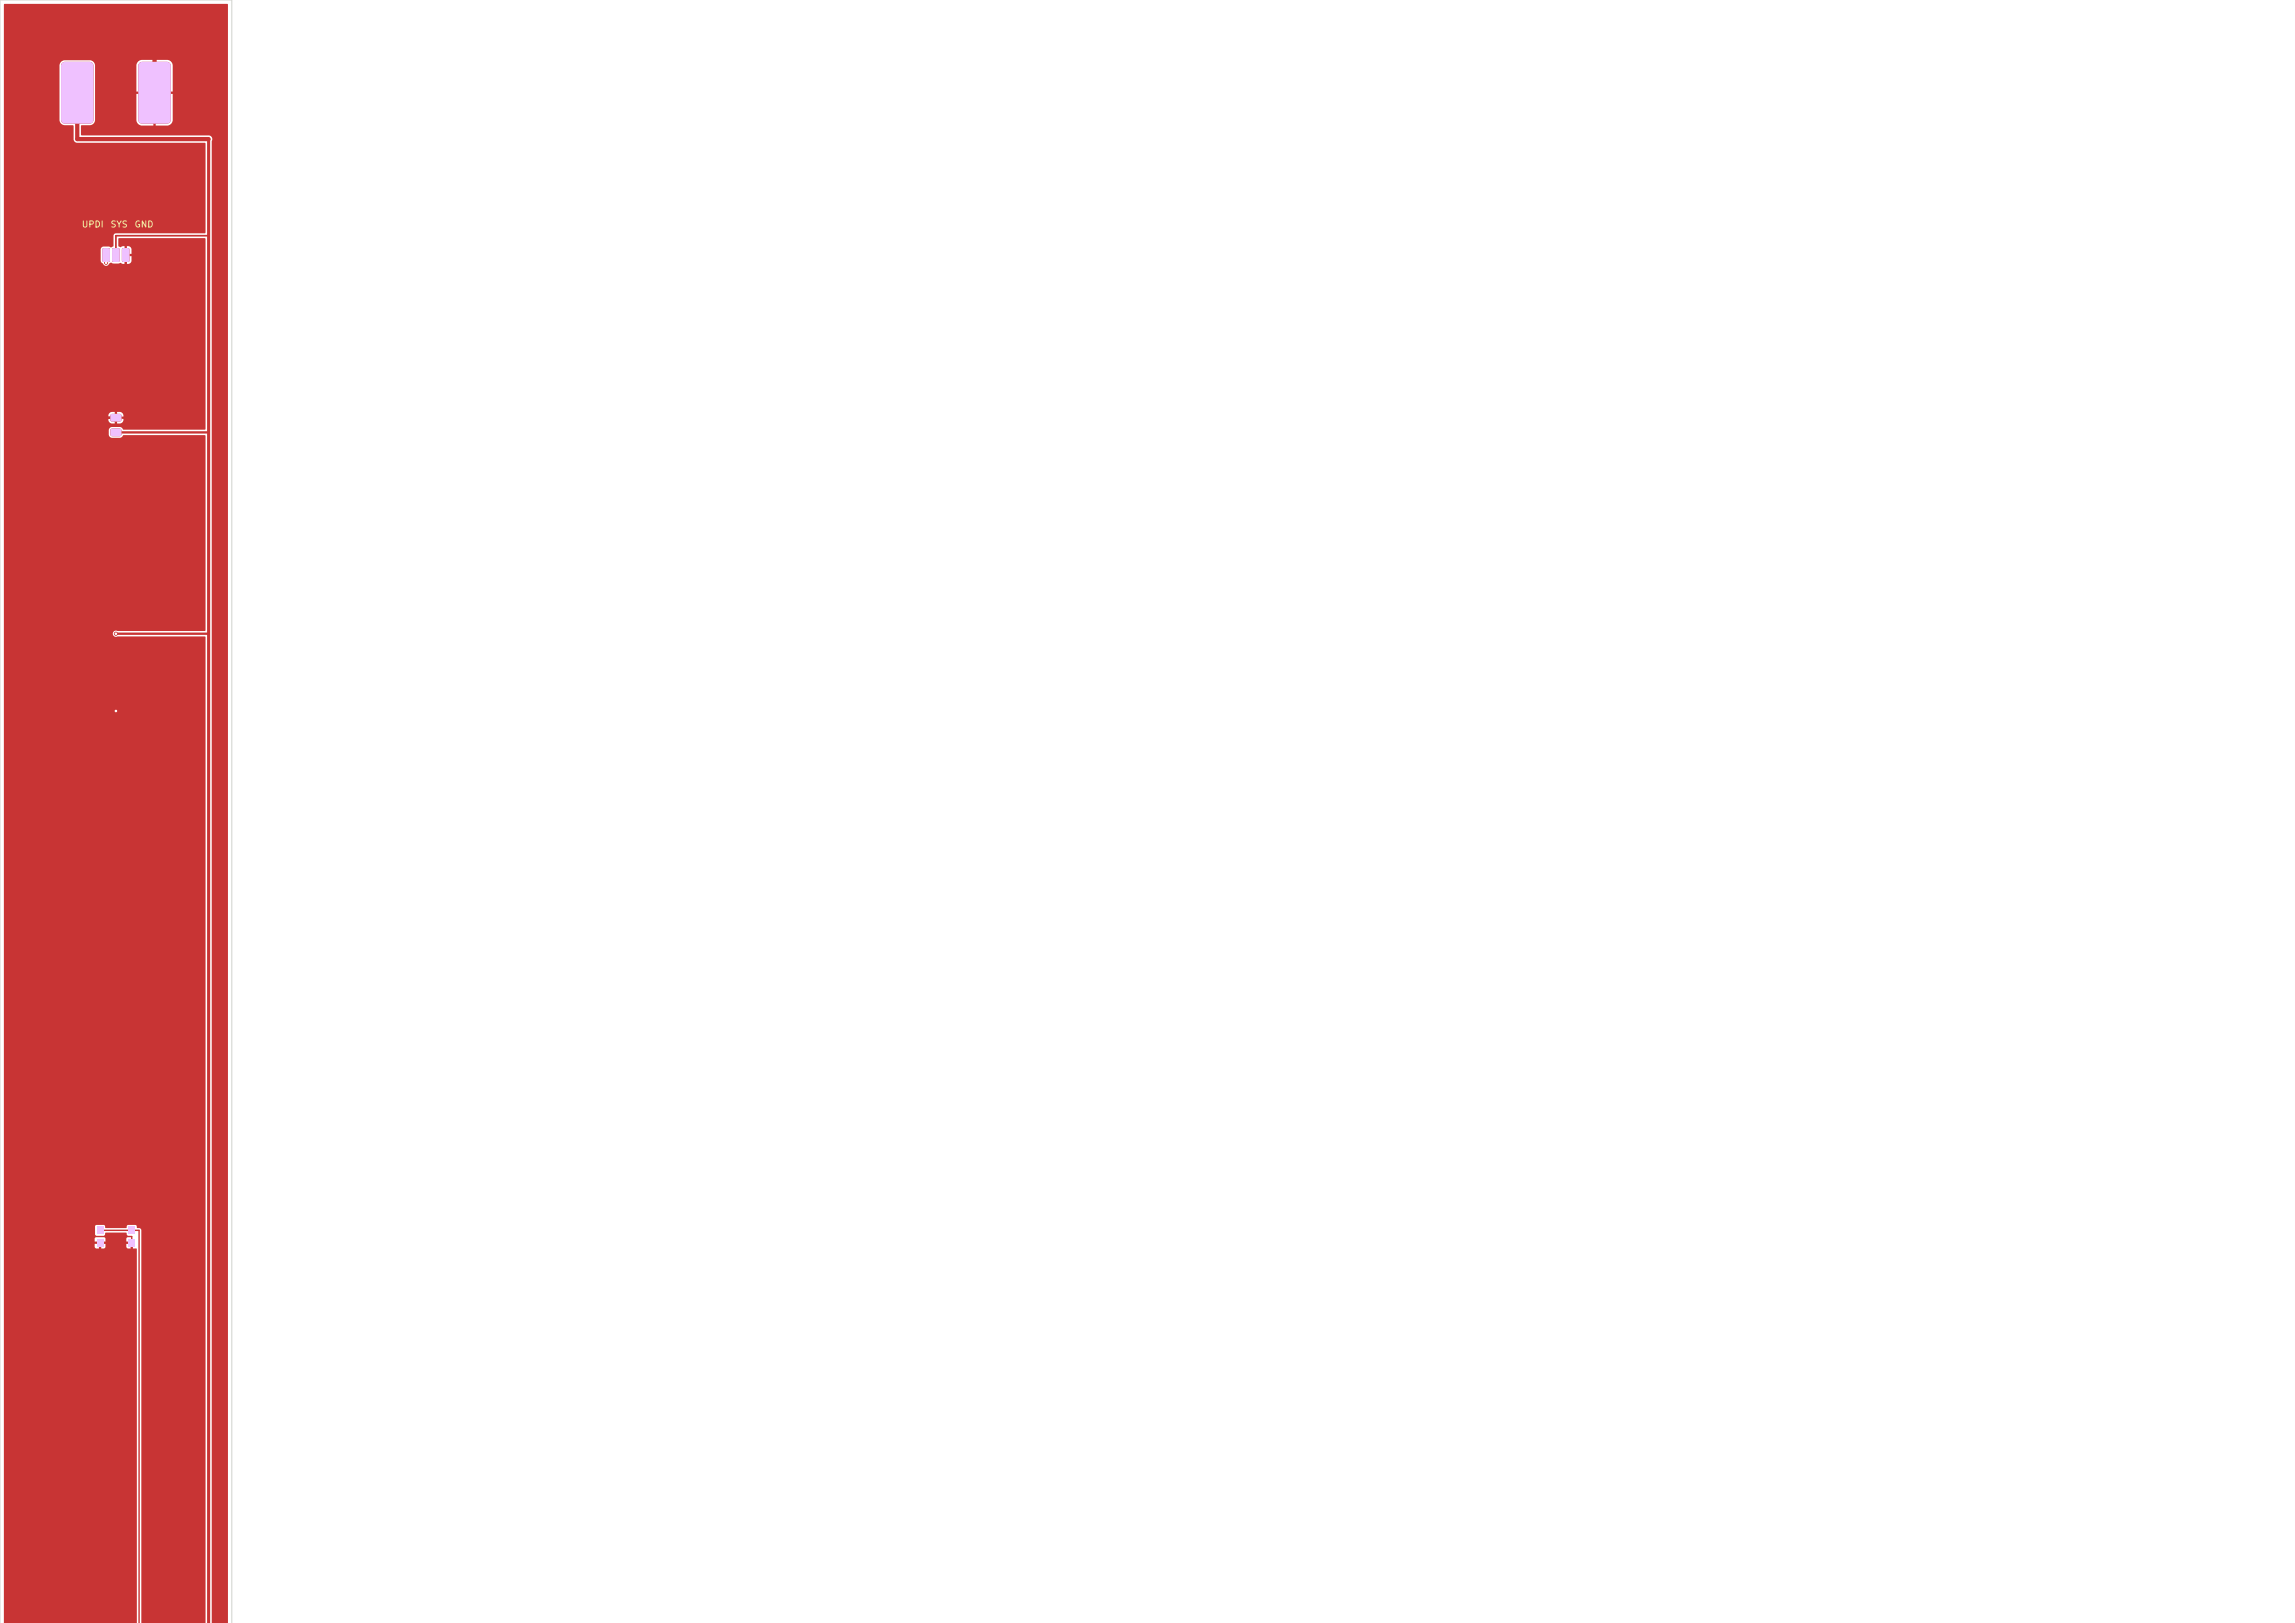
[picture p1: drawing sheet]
<svg xmlns="http://www.w3.org/2000/svg" width="297mm" height="210mm" viewBox="0 0 297 210" stroke-linecap="round" stroke-linejoin="round" font-family="sans-serif">
<defs><g id="words">
<g font-size=".8" fill="#f2eda1">
<text x="10.5" y="29.6">UPDI</text>
<text x="14.2" y="29.6">SYS</text>
<text x="17.3" y="29.6">GND</text>
</g>
</g></defs>
<g fill="#c83434">
<path d="M14.3 55.5h.2h1.1l.1 .2v.6l-.2 .2-1.1-.1-.1-.2z"/>
<path d="M14.3 53.6h.2h1.1l.1 .2v.6l-.2 .2-1.1-.1-.1-.2z"/>
<path d="M8 8.1l.4-.1h3.2l.2 .1 .2 .2 .1 7.2-.1 .2-.2 .2-3.4 .1-.2-.1-.2-.2-.1-7.2z"/>
<path d="M18 8.1l.4-.1h3.2l.2 .1 .2 .2 .1 7.2-.1 .2-.2 .2-3.4 .1-.2-.1-.2-.2-.1-7.2z"/>
<path d="M13.3 32.2l.7-.1 .2 .1v1.5l-.1 .2h-.7l-.2-.1z"/>
<path d="M14.6 32.2l.7-.1 .2 .1v1.5l-.1 .2h-.7l-.2-.1z"/>
<path d="M15.8 32.2l.8-.1 .2 .1v1.5l-.2 .2h-.6l-.2-.1z"/>
<path d="M12.5 158.7h.9v1h-.9z"/>
<path d="M16.6 158.7h.9v1h-.9z"/>
<path d="M12.5 160.3h.9v1h-.9z"/>
<path d="M16.6 160.3h.9v1h-.9z"/>
</g>
<g fill="#c83434" stroke="#c83434" stroke-width=".13">
<circle cx="15" cy="92" r=".2"/>
<circle cx="15" cy="82" r=".2"/>
<circle cx="13.7" cy="34" r=".2"/>
</g>
<path d="M13.7 33v1M13 159.2h5v50.9M3 160h14.1v.8h-4.1" fill="none" stroke="#c83434" stroke-width=".18"/>
<path d="M3 6v204.1M27 18v192.1" fill="none" stroke="#c83434" stroke-width=".4"/>
<path d="M3 6h17v6M10 12v6h17" fill="none" stroke="#c83434" stroke-width=".55"/>
<path d="M16.3 33v2.5h-13.3M27 30.5h-12v2.5" fill="none" stroke="#c83434" stroke-width=".22"/>
<path d="M3 54.1h12M15 56h12M3 92h12M15 82h12" fill="none" stroke="#c83434" stroke-width=".3"/>
<path d="M.5 .5h28.9l.1 .1v209.5h-29h26.9v-191.9a.47 .47 0 0 0-.3-.7h-16.6v-1.3h1.2l.3-.1 .2-.3 .1-3.6h5.4v3.4l.2 .5 .5 .1h1.4v-4h.3v4h1.6l.5-.2 .1-.4v-3.4h-10v-3.7h5.4v3.4h2.1v-4.1h.3v4.1h2.2v-3.4v-.3l-.2-.3-.5-.1h-3.2l-.5 .1-.2 .3v.3h-5.4a.7 .7 0 0 0-.6-.7h-3.4l-.5 .3-.1 .3v7.2l.1 .3 .3 .2 1.4 .1v1.9l.2 .3 .2 .1h16.6l.1 .1v11.5l-11.6 .1-.3 .3v1.3l-.1 .1a.36 .36 0 0 1-.5 0h-.8l-.3 .3v1.5l.1 .2 .2 .2a.44 .44 0 0 0 .4 .3 .44 .44 0 0 0 .5-.3l.1-.1 .4 .1h.6l.3-.1 .5 .2v-1h.3v1l.5-.2 .1-.2v-.6h-.9v-1.3h.3v1h.6v-.8l-.3-.2a1.3 1.3 0 0 0-1.1 .1l-.3-.2 .1-1h11.1l.1 .1v24.7h-10.6l-.4-.3-1.1-.1-.4 .3v.8l.1 .2 .3 .2 1.1-.1 .4-.3h10.5l.1 .1v25.2h-.1h-11.3a.41 .41 0 0 0-.6 .4 .41 .41 0 0 0 .6 .4h11.3h.1v127.7h-8.4h2.7h-2.6h2.6h-2.6v-50.9l-.2-.3h-.4v-.3l-.2-.1h-1l-.2 .4h-2.6l-.2-.4h-1.1l-.1 .2v1l.2 .3-.2 .2-.1 .4h1.5l-.1-.4-.2-.2 .3-.5h2.6l.3 .4-.2 .3v.4l.6 .1 .2 .2v.7l.5-.1v.1v48.5h-6.5h15.4h-26.1v-49.2h11.7l.1 .5 .2 .2h.3v-.7h.3v.7l.5-.1 .1-.6h2.7v.6l.5 .1v-.7h-16.4v-106.6h13.5l.2 .4 .3 .1h.4v-.6h.3v.6l.5-.1 .3-.4v-.1h-2v.1h-13.5v-.5h13.5v.1h.9v-.6h.3v.6h.8l-.1-.3-.2-.2a2.89 2.89 0 0 0-1.5 0l-.2 .4h-13.5z" fill="#c83434"/>
<g fill="#efc1ff">
<path d="M14.3 55.5h.2h1.1l.1 .2v.6l-.2 .2-1.1-.1-.1-.2z"/>
<path d="M14.3 53.6h.2h1.1l.1 .2v.6l-.2 .2-1.1-.1-.1-.2z"/>
<path d="M8 8.1l.4-.1h3.2l.2 .1 .2 .2 .1 7.2-.1 .2-.2 .2-3.4 .1-.2-.1-.2-.2-.1-7.2z"/>
<path d="M18 8.1l.4-.1h3.2l.2 .1 .2 .2 .1 7.2-.1 .2-.2 .2-3.4 .1-.2-.1-.2-.2-.1-7.2z"/>
<path d="M13.3 32.2l.7-.1 .2 .1v1.5l-.1 .2h-.7l-.2-.1z"/>
<path d="M14.6 32.2l.7-.1 .2 .1v1.5l-.1 .2h-.7l-.2-.1z"/>
<path d="M15.8 32.2l.8-.1 .2 .1v1.5l-.2 .2h-.6l-.2-.1z"/>
<path d="M12.5 158.7h.9v1h-.9z"/>
<path d="M16.6 158.7h.9v1h-.9z"/>
<path d="M12.5 160.3h.9v1h-.9z"/>
<path d="M16.6 160.3h.9v1h-.9z"/>
</g>
<path d="M0 210.1v-210.1h30v210.1" fill="none" stroke="#d0d2cd" stroke-width=".13"/>
<g fill="#fff" stroke="#fff" stroke-width=".13">
<circle cx="15" cy="92" r=".1"/>
<circle cx="15" cy="82" r=".1"/>
<circle cx="13.7" cy="34" r=".1"/>
</g>
<use href="#words"/>
</svg>
